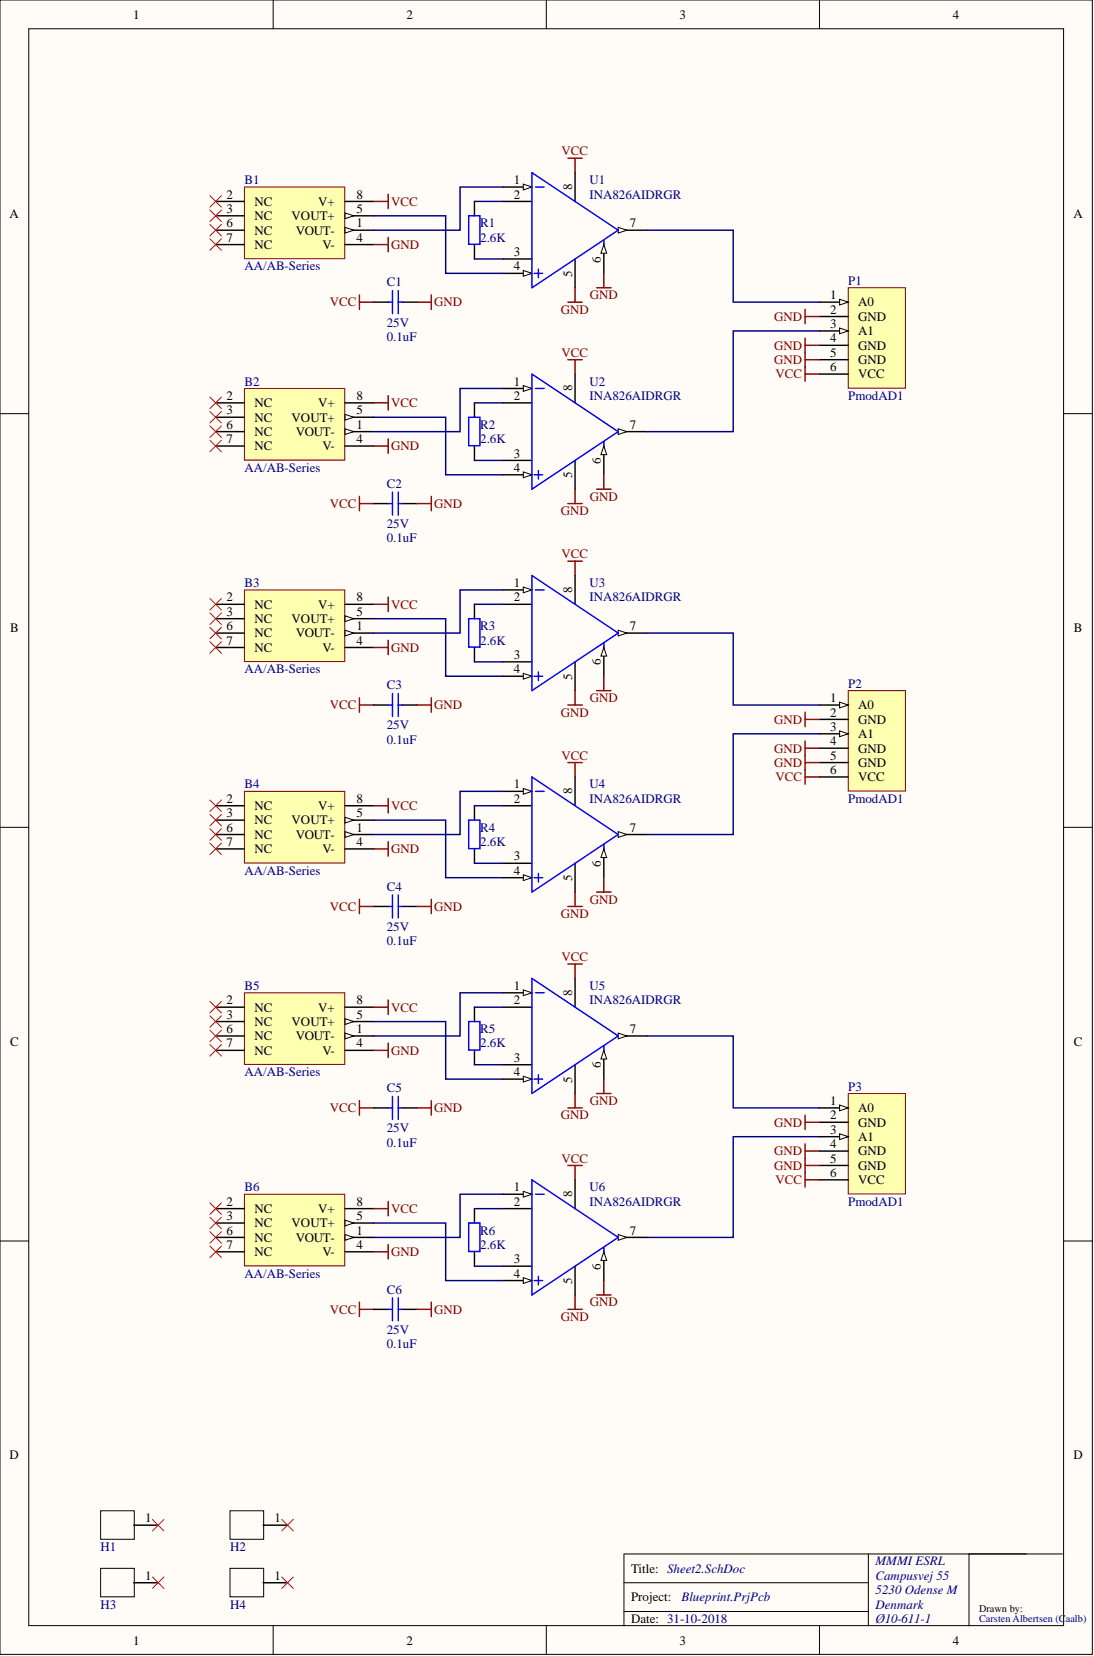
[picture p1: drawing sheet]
<svg xmlns="http://www.w3.org/2000/svg" width="193mm" height="292mm" viewBox="0 0 193 292" stroke-linecap="round" stroke-linejoin="round" font-family="sans-serif">
<defs><g id="words">
<g font-size="2.3">
<text x="23.5" y="3.3">1</text>
<text x="71.7" y="3.3">2</text>
<text x="119.9" y="3.3">3</text>
<text x="168" y="3.3">4</text>
<text x="39.9" y="35">2</text>
<text x="62.9" y="35">8</text>
<text x="90.7" y="35">2</text>
<text x="90.7" y="32.5">1</text>
<text x="100.9" y="33.5" transform="rotate(-90 100.9 33.5)">8</text>
<text x="1.7" y="38.5">A</text>
<text x="39.9" y="37.6">3</text>
<text x="39.9" y="40.1">6</text>
<text x="44.9" y="36.3">NC</text>
<text x="44.9" y="38.8">NC</text>
<text x="44.9" y="41.4">NC</text>
<text x="51.4" y="38.8">VOUT+</text>
<text x="52.2" y="41.4">VOUT-</text>
<text x="56.1" y="36.3">V+</text>
<text x="62.9" y="40.1">1</text>
<text x="62.9" y="37.6">5</text>
<text x="111.1" y="40.1">7</text>
<text x="189.3" y="38.5">A</text>
<text x="39.9" y="42.6">7</text>
<text x="44.9" y="43.9">NC</text>
<text x="56.9" y="43.9">V-</text>
<text x="62.9" y="42.6">4</text>
<text x="90.7" y="47.7">4</text>
<text x="90.7" y="45.2">3</text>
<text x="106" y="46.3" transform="rotate(-90 106 46.3)">6</text>
<text x="100.9" y="48.9" transform="rotate(-90 100.9 48.9)">5</text>
<text x="146.4" y="52.8">1</text>
<text x="146.4" y="55.3">2</text>
<text x="146.4" y="57.9">3</text>
<text x="151.4" y="54.1">A0</text>
<text x="151.4" y="56.6">GND</text>
<text x="151.4" y="59.1">A1</text>
<text x="146.4" y="60.4">4</text>
<text x="146.4" y="62.9">5</text>
<text x="146.4" y="65.5">6</text>
<text x="151.4" y="61.7">GND</text>
<text x="151.4" y="64.2">GND</text>
<text x="39.9" y="70.6">2</text>
<text x="44.9" y="71.8">NC</text>
<text x="56.1" y="71.8">V+</text>
<text x="62.9" y="70.6">8</text>
<text x="90.7" y="70.6">2</text>
<text x="90.7" y="68">1</text>
<text x="100.9" y="69" transform="rotate(-90 100.9 69)">8</text>
<text x="151.4" y="66.7">VCC</text>
<text x="39.9" y="73.1">3</text>
<text x="39.9" y="75.6">6</text>
<text x="44.9" y="74.4">NC</text>
<text x="44.9" y="76.9">NC</text>
<text x="51.4" y="74.4">VOUT+</text>
<text x="52.2" y="76.9">VOUT-</text>
<text x="62.9" y="75.6">1</text>
<text x="62.9" y="73.1">5</text>
<text x="111.1" y="75.6">7</text>
<text x="39.9" y="78.2">7</text>
<text x="44.9" y="79.4">NC</text>
<text x="56.9" y="79.4">V-</text>
<text x="62.9" y="78.2">4</text>
<text x="90.7" y="83.2">4</text>
<text x="90.7" y="80.7">3</text>
<text x="106" y="81.8" transform="rotate(-90 106 81.8)">6</text>
<text x="100.9" y="84.4" transform="rotate(-90 100.9 84.4)">5</text>
<text x="39.9" y="106.1">2</text>
<text x="44.9" y="107.4">NC</text>
<text x="56.1" y="107.4">V+</text>
<text x="62.9" y="106.1">8</text>
<text x="90.7" y="106.1">2</text>
<text x="90.7" y="103.5">1</text>
<text x="100.9" y="104.6" transform="rotate(-90 100.9 104.6)">8</text>
<text x="1.8" y="111.5">B</text>
<text x="39.9" y="108.6">3</text>
<text x="39.9" y="111.2">6</text>
<text x="39.9" y="113.7">7</text>
<text x="44.9" y="109.9">NC</text>
<text x="44.9" y="112.4">NC</text>
<text x="51.4" y="109.9">VOUT+</text>
<text x="52.2" y="112.4">VOUT-</text>
<text x="62.9" y="111.2">1</text>
<text x="62.9" y="113.7">4</text>
<text x="62.9" y="108.6">5</text>
<text x="111.1" y="111.2">7</text>
<text x="189.4" y="111.5">B</text>
<text x="44.9" y="115">NC</text>
<text x="56.9" y="115">V-</text>
<text x="90.7" y="118.8">4</text>
<text x="90.7" y="116.2">3</text>
<text x="100.9" y="119.9" transform="rotate(-90 100.9 119.9)">5</text>
<text x="106" y="117.4" transform="rotate(-90 106 117.4)">6</text>
<text x="146.4" y="123.9">1</text>
<text x="151.4" y="125.1">A0</text>
<text x="146.4" y="126.4">2</text>
<text x="146.4" y="128.9">3</text>
<text x="146.4" y="131.5">4</text>
<text x="151.4" y="127.7">GND</text>
<text x="151.4" y="130.2">A1</text>
<text x="146.4" y="134">5</text>
<text x="146.4" y="136.5">6</text>
<text x="151.4" y="132.7">GND</text>
<text x="151.4" y="135.3">GND</text>
<text x="151.4" y="137.8">VCC</text>
<text x="39.9" y="141.6">2</text>
<text x="44.9" y="142.9">NC</text>
<text x="56.1" y="142.9">V+</text>
<text x="62.9" y="141.6">8</text>
<text x="90.7" y="141.6">2</text>
<text x="90.7" y="139.1">1</text>
<text x="100.9" y="140.1" transform="rotate(-90 100.9 140.1)">8</text>
<text x="39.9" y="144.2">3</text>
<text x="39.9" y="146.7">6</text>
<text x="39.9" y="149.2">7</text>
<text x="44.9" y="145.4">NC</text>
<text x="44.9" y="148">NC</text>
<text x="51.4" y="145.4">VOUT+</text>
<text x="52.2" y="148">VOUT-</text>
<text x="62.9" y="146.7">1</text>
<text x="62.9" y="149.2">4</text>
<text x="62.9" y="144.2">5</text>
<text x="111.1" y="146.7">7</text>
<text x="44.9" y="150.5">NC</text>
<text x="56.9" y="150.5">V-</text>
<text x="90.7" y="154.3">4</text>
<text x="90.7" y="151.8">3</text>
<text x="100.9" y="155.4" transform="rotate(-90 100.9 155.4)">5</text>
<text x="106" y="152.9" transform="rotate(-90 106 152.9)">6</text>
<text x="39.9" y="177.1">2</text>
<text x="39.9" y="179.7">3</text>
<text x="44.9" y="178.4">NC</text>
<text x="56.1" y="178.4">V+</text>
<text x="62.9" y="179.7">5</text>
<text x="62.9" y="177.1">8</text>
<text x="90.7" y="177.1">2</text>
<text x="90.7" y="174.6">1</text>
<text x="100.9" y="175.6" transform="rotate(-90 100.9 175.6)">8</text>
<text x="1.8" y="184.5">C</text>
<text x="39.9" y="182.2">6</text>
<text x="39.9" y="184.8">7</text>
<text x="44.9" y="181">NC</text>
<text x="44.9" y="183.5">NC</text>
<text x="51.4" y="181">VOUT+</text>
<text x="52.2" y="183.5">VOUT-</text>
<text x="62.9" y="182.2">1</text>
<text x="62.9" y="184.8">4</text>
<text x="111.1" y="182.2">7</text>
<text x="189.4" y="184.5">C</text>
<text x="44.9" y="186">NC</text>
<text x="56.9" y="186">V-</text>
<text x="90.7" y="189.8">4</text>
<text x="90.7" y="187.3">3</text>
<text x="100.9" y="191" transform="rotate(-90 100.9 191)">5</text>
<text x="106" y="188.4" transform="rotate(-90 106 188.4)">6</text>
<text x="146.4" y="194.9">1</text>
<text x="146.4" y="197.5">2</text>
<text x="151.4" y="196.2">A0</text>
<text x="146.4" y="200">3</text>
<text x="146.4" y="202.5">4</text>
<text x="151.4" y="198.7">GND</text>
<text x="151.4" y="201.3">A1</text>
<text x="151.4" y="203.8">GND</text>
<text x="146.4" y="205.1">5</text>
<text x="146.4" y="207.6">6</text>
<text x="151.4" y="206.3">GND</text>
<text x="151.4" y="208.9">VCC</text>
<text x="39.9" y="212.7">2</text>
<text x="39.9" y="215.2">3</text>
<text x="44.9" y="214">NC</text>
<text x="56.1" y="214">V+</text>
<text x="62.9" y="215.2">5</text>
<text x="62.9" y="212.7">8</text>
<text x="90.7" y="212.7">2</text>
<text x="90.7" y="210.1">1</text>
<text x="100.9" y="211.2" transform="rotate(-90 100.9 211.2)">8</text>
<text x="39.9" y="217.8">6</text>
<text x="39.9" y="220.3">7</text>
<text x="44.9" y="216.5">NC</text>
<text x="44.9" y="219">NC</text>
<text x="44.9" y="221.6">NC</text>
<text x="51.4" y="216.5">VOUT+</text>
<text x="52.2" y="219">VOUT-</text>
<text x="56.9" y="221.6">V-</text>
<text x="62.9" y="217.8">1</text>
<text x="62.9" y="220.3">4</text>
<text x="111.1" y="217.8">7</text>
<text x="90.7" y="225.4">4</text>
<text x="90.7" y="222.8">3</text>
<text x="100.9" y="226.5" transform="rotate(-90 100.9 226.5)">5</text>
<text x="106" y="224" transform="rotate(-90 106 224)">6</text>
<text x="1.7" y="257.4">D</text>
<text x="189.3" y="257.4">D</text>
<text x="25.6" y="268.5">1</text>
<text x="48.4" y="268.5">1</text>
<text x="25.6" y="278.7">1</text>
<text x="48.4" y="278.7">1</text>
<text x="111.3" y="277.4">Title: Sheet2.SchDoc</text>
<text x="111.3" y="286.3">Date: 31-10-2018</text>
<text x="111.3" y="282.5">Project:</text>
<text x="23.5" y="290.1">1</text>
<text x="71.7" y="290.1">2</text>
<text x="119.9" y="290.1">3</text>
<text x="168" y="290.1">4</text>
</g>
<g font-size="2.3" fill="#800000">
<text x="99.1" y="27.4">VCC</text>
<text x="69" y="36.3">VCC</text>
<text x="69" y="43.9">GND</text>
<text x="104" y="52.8">GND</text>
<text x="58.2" y="54.1">VCC</text>
<text x="76.6" y="54.1">GND</text>
<text x="98.9" y="55.3">GND</text>
<text x="136.6" y="56.6">GND</text>
<text x="99.1" y="62.9">VCC</text>
<text x="136.6" y="61.7">GND</text>
<text x="136.6" y="64.2">GND</text>
<text x="69" y="71.8">VCC</text>
<text x="136.8" y="66.7">VCC</text>
<text x="69" y="79.4">GND</text>
<text x="58.2" y="89.6">VCC</text>
<text x="76.6" y="89.6">GND</text>
<text x="104" y="88.3">GND</text>
<text x="98.9" y="90.9">GND</text>
<text x="99.1" y="98.5">VCC</text>
<text x="69" y="107.4">VCC</text>
<text x="69" y="115">GND</text>
<text x="58.2" y="125.1">VCC</text>
<text x="76.6" y="125.1">GND</text>
<text x="104" y="123.9">GND</text>
<text x="98.9" y="126.4">GND</text>
<text x="136.6" y="127.7">GND</text>
<text x="99.1" y="134">VCC</text>
<text x="136.6" y="132.7">GND</text>
<text x="136.6" y="135.3">GND</text>
<text x="136.8" y="137.8">VCC</text>
<text x="69" y="142.9">VCC</text>
<text x="69" y="150.5">GND</text>
<text x="58.2" y="160.7">VCC</text>
<text x="76.6" y="160.7">GND</text>
<text x="98.9" y="161.9">GND</text>
<text x="104" y="159.4">GND</text>
<text x="99.1" y="169.5">VCC</text>
<text x="69" y="178.4">VCC</text>
<text x="69" y="186">GND</text>
<text x="58.2" y="196.2">VCC</text>
<text x="76.6" y="196.2">GND</text>
<text x="98.9" y="197.5">GND</text>
<text x="104" y="194.9">GND</text>
<text x="136.6" y="198.7">GND</text>
<text x="136.6" y="203.8">GND</text>
<text x="99.1" y="205.1">VCC</text>
<text x="136.6" y="206.3">GND</text>
<text x="136.8" y="208.9">VCC</text>
<text x="69" y="214">VCC</text>
<text x="69" y="221.6">GND</text>
<text x="58.2" y="231.7">VCC</text>
<text x="76.6" y="231.7">GND</text>
<text x="98.9" y="233">GND</text>
<text x="104" y="230.4">GND</text>
</g>
<g font-size="2.3" fill="#000080">
<text x="43.1" y="32.5">B1</text>
<text x="104" y="32.5">U1</text>
<text x="104" y="35">INA826AIDRGR</text>
<text x="84.7" y="40.1">R1</text>
<text x="43.1" y="47.7">AA/AB-Series</text>
<text x="84.7" y="42.6">2.6K</text>
<text x="68.2" y="50.5">C1</text>
<text x="149.6" y="50.2">P1</text>
<text x="68.2" y="57.6">25V</text>
<text x="68.2" y="60.1">0.1uF</text>
<text x="43.1" y="68">B2</text>
<text x="104" y="68">U2</text>
<text x="104" y="70.6">INA826AIDRGR</text>
<text x="149.6" y="70.6">PmodAD1</text>
<text x="84.7" y="75.6">R2</text>
<text x="43.1" y="83.2">AA/AB-Series</text>
<text x="84.7" y="78.2">2.6K</text>
<text x="68.2" y="86">C2</text>
<text x="68.2" y="95.7">0.1uF</text>
<text x="68.2" y="93.1">25V</text>
<text x="43.1" y="103.5">B3</text>
<text x="104" y="103.5">U3</text>
<text x="104" y="106.1">INA826AIDRGR</text>
<text x="84.7" y="113.7">2.6K</text>
<text x="84.7" y="111.2">R3</text>
<text x="43.1" y="118.8">AA/AB-Series</text>
<text x="68.2" y="121.6">C3</text>
<text x="149.6" y="121.3">P2</text>
<text x="68.2" y="131.2">0.1uF</text>
<text x="68.2" y="128.7">25V</text>
<text x="43.1" y="139.1">B4</text>
<text x="104" y="139.1">U4</text>
<text x="104" y="141.6">INA826AIDRGR</text>
<text x="149.6" y="141.6">PmodAD1</text>
<text x="84.7" y="149.2">2.6K</text>
<text x="84.7" y="146.7">R4</text>
<text x="43.1" y="154.3">AA/AB-Series</text>
<text x="68.2" y="157.1">C4</text>
<text x="68.2" y="166.7">0.1uF</text>
<text x="68.2" y="164.2">25V</text>
<text x="43.1" y="174.6">B5</text>
<text x="104" y="174.6">U5</text>
<text x="104" y="177.1">INA826AIDRGR</text>
<text x="84.7" y="184.8">2.6K</text>
<text x="84.7" y="182.2">R5</text>
<text x="43.1" y="189.8">AA/AB-Series</text>
<text x="68.2" y="192.6">C5</text>
<text x="149.6" y="192.4">P3</text>
<text x="68.2" y="202.3">0.1uF</text>
<text x="68.2" y="199.7">25V</text>
<text x="43.1" y="210.1">B6</text>
<text x="104" y="210.1">U6</text>
<text x="104" y="212.7">INA826AIDRGR</text>
<text x="149.6" y="212.7">PmodAD1</text>
<text x="84.7" y="220.3">2.6K</text>
<text x="84.7" y="217.8">R6</text>
<text x="43.1" y="225.4">AA/AB-Series</text>
<text x="68.2" y="228.2">C6</text>
<text x="68.2" y="237.8">0.1uF</text>
<text x="68.2" y="235.3">25V</text>
<text x="17.8" y="273.6">H1</text>
<text x="40.6" y="273.6">H2</text>
<text x="154.4" y="276.1">MMMI ESRL</text>
<text x="154.4" y="278.7">Campusvej 55</text>
<text x="154.4" y="281.2">5230 Odense M</text>
<text x="17.8" y="283.7">H3</text>
<text x="40.6" y="283.7">H4</text>
<text x="120.2" y="282.5">Blueprint.PrjPcb</text>
<text x="154.4" y="283.7">Denmark</text>
<text x="154.4" y="286.3">Ø10-611-1</text>
</g>
<text font-size="1.8" x="172.7" y="284.4">Drawn by:</text>
<text font-size="1.8" fill="#000080" x="172.7" y="286.2">Carsten Albertsen (Caalb)</text>
</g></defs>
<g fill="#fffcf8" stroke="#000" stroke-width=".18">
<path d="M0 0h192.7v291.8h-192.7z"/>
<path d="M5.1 5.1h182.5v281.6h-182.5z"/>
</g>
<g fill="none" stroke="#000" stroke-width=".18">
<path d="M48.2 0v5.1M96.4 0v5.1M144.5 0v5.1M0 73h5.1M187.7 73h5M0 145.9h5.1M187.7 145.9h5M0 218.9h5.1M187.7 218.9h5M110.1 279.2h43.1M153.2 274.1v12.7M181.1 274.1h-71v12.7"/>
<path d="M187.4 274.1h-16.5v12.7M48.2 286.8v5.1M96.4 286.8v5.1M110.1 284.3h43.1M144.5 286.8v5.1"/>
</g>
<path d="M43.1 33h17.7v12.6h-17.7z" fill="#ffffb0" stroke="#800000" stroke-width=".18"/>
<path d="M60.9 40.6h5" fill="none" stroke="#000" stroke-width=".25"/>
<path d="M60.9 40.1l1.5 .5-1.5 .5z" fill="#fffcf8"/>
<path d="M60.9 40.1l1.5 .5-1.5 .5z" fill="none" stroke="#000" stroke-width=".18"/>
<path d="M38 35.5h5.1M38 38.1h5.1M60.9 38.1h5M60.9 43.1h5" fill="none" stroke="#000" stroke-width=".25"/>
<path d="M60.9 37.6l1.5 .5-1.5 .5z" fill="#fffcf8"/>
<path d="M60.9 37.6l1.5 .5-1.5 .5z" fill="none" stroke="#000" stroke-width=".18"/>
<path d="M60.9 35.5h5M88.8 35.5h5M88.8 33h5M38 40.6h5.1M38 43.1h5.1" fill="none" stroke="#000" stroke-width=".25"/>
<path d="M92.3 32.5l1.5 .5-1.5 .5z" fill="#fffcf8"/>
<path d="M92.3 32.5l1.5 .5-1.5 .5z" fill="none" stroke="#000" stroke-width=".18"/>
<path d="M88.8 48.2h5" fill="none" stroke="#000" stroke-width=".25"/>
<path d="M92.3 47.7l1.5 .5-1.5 .5z" fill="#fffcf8"/>
<path d="M92.3 47.7l1.5 .5-1.5 .5z" fill="none" stroke="#000" stroke-width=".18"/>
<path d="M101.4 45.7v5.1M106.5 43.1v5.1" fill="none" stroke="#000" stroke-width=".25"/>
<path d="M106.5 43.1l.5 1.6h-1z" fill="#fffcf8"/>
<path d="M106.5 43.1l.5 1.6h-1z" fill="none" stroke="#000" stroke-width=".18"/>
<path d="M109 40.6h5.1" fill="none" stroke="#000" stroke-width=".25"/>
<path d="M109 40.1l1.6 .5-1.6 .5z" fill="#fffcf8"/>
<path d="M109 40.1l1.6 .5-1.6 .5z" fill="none" stroke="#000" stroke-width=".18"/>
<path d="M83.7 35.5v2.6M101.4 30.5v5M65.9 53.3h2.6M71 53.3h2.5M83.7 43.1v2.6M88.8 45.7h5" fill="none" stroke="#000" stroke-width=".25"/>
<path d="M82.7 38.1h1.9v5h-1.9zM93.8 30.5l15.2 10.1-15.2 10.2zM94.5 33h1.5M68.5 53.3h.7M69.2 51.3v4M70.2 51.3v4M70.2 53.3h.8M94.2 48.2h1.5M95 47.5v1.5M106.5 42.4v.7" fill="none" stroke="#00f" stroke-width=".25"/>
<path d="M65.9 38.1h12.7v10.1h10.2M83.7 35.5h5.1M88.8 33h-7.7v7.6h-15.2M83.7 45.7h5.1" fill="none" stroke="#000080" stroke-width=".25"/>
<g fill="none" stroke="#800000" stroke-width=".25">
<path d="M65.9 35.5h2.6M68.5 34.3v2.5M100.2 27.9h2.5M101.4 27.9v2.6M63.4 53.3h2.5M63.4 52v2.6M65.9 43.1h2.6M68.5 41.9v2.5M73.5 53.3h2.6M76.1 52v2.6M100.2 53.3h2.5M101.4 50.8v2.5"/>
<path d="M105.2 50.8h2.6M106.5 48.2v2.6"/>
</g>
<path d="M37 34.5l2.1 2M37 37.1l2.1 2M37 39.6l2.1 2M39.1 34.5l-2.1 2M39.1 37.1l-2.1 2M39.1 39.6l-2.1 2M37 42.1l2.1 2.1M39.1 42.1l-2.1 2.1" fill="none" stroke="#f00" stroke-width=".18"/>
<path d="M43.1 68.5h17.7v12.7h-17.7z" fill="#ffffb0" stroke="#800000" stroke-width=".18"/>
<path d="M60.9 76.1h5" fill="none" stroke="#000" stroke-width=".25"/>
<path d="M60.9 75.6l1.5 .5-1.5 .5z" fill="#fffcf8"/>
<path d="M60.9 75.6l1.5 .5-1.5 .5z" fill="none" stroke="#000" stroke-width=".18"/>
<path d="M38 71.1h5.1M38 73.6h5.1M60.9 73.6h5M60.9 78.7h5" fill="none" stroke="#000" stroke-width=".25"/>
<path d="M60.9 73.1l1.5 .5-1.5 .5z" fill="#fffcf8"/>
<path d="M60.9 73.1l1.5 .5-1.5 .5z" fill="none" stroke="#000" stroke-width=".18"/>
<path d="M38 76.1h5.1M38 78.7h5.1M60.9 71.1h5M88.8 71.1h5M88.8 68.5h5" fill="none" stroke="#000" stroke-width=".25"/>
<path d="M92.3 68l1.5 .5-1.5 .5z" fill="#fffcf8"/>
<path d="M92.3 68l1.5 .5-1.5 .5z" fill="none" stroke="#000" stroke-width=".18"/>
<path d="M88.8 83.8h5" fill="none" stroke="#000" stroke-width=".25"/>
<path d="M92.3 83.2l1.5 .6-1.5 .5z" fill="#fffcf8"/>
<path d="M92.3 83.2l1.5 .6-1.5 .5z" fill="none" stroke="#000" stroke-width=".18"/>
<path d="M106.5 78.7v5.1M101.4 81.2v5.1" fill="none" stroke="#000" stroke-width=".25"/>
<path d="M106.5 78.7l.5 1.5h-1z" fill="#fffcf8"/>
<path d="M106.5 78.7l.5 1.5h-1z" fill="none" stroke="#000" stroke-width=".18"/>
<path d="M109 76.1h5.1" fill="none" stroke="#000" stroke-width=".25"/>
<path d="M109 75.6l1.6 .5-1.6 .5z" fill="#fffcf8"/>
<path d="M109 75.6l1.6 .5-1.6 .5z" fill="none" stroke="#000" stroke-width=".18"/>
<path d="M83.7 71.1v2.5M83.7 78.7v2.5M101.4 66v5.1M65.9 88.8h2.6M71 88.8h2.5M88.8 81.2h5" fill="none" stroke="#000" stroke-width=".25"/>
<path d="M82.7 73.6h1.9v5h-1.9zM93.8 66l15.2 10.1-15.2 10.2zM94.5 68.5h1.5M106.5 77.9v.8M68.5 88.8h.7M69.2 86.8v4.1M70.2 86.8v4.1M70.2 88.8h.8M94.2 83.8h1.5M95 83v1.5" fill="none" stroke="#00f" stroke-width=".25"/>
<path d="M65.9 73.6h12.7v10.2h10.2M83.7 71.1h5.1M88.8 68.5h-7.7v7.6h-15.2M83.7 81.2h5.1" fill="none" stroke="#000080" stroke-width=".25"/>
<g fill="none" stroke="#800000" stroke-width=".25">
<path d="M65.9 71.1h2.6M65.9 78.7h2.6M68.5 69.8v2.5M68.5 77.4v2.5M100.2 63.4h2.5M101.4 63.4v2.6M63.4 88.8h2.5M63.4 87.6v2.5M73.5 88.8h2.6M76.1 87.6v2.5M100.2 88.8h2.5M101.4 86.3v2.5"/>
<path d="M105.2 86.3h2.6M106.5 83.8v2.5"/>
</g>
<path d="M37 70l2.1 2.1M37 72.6l2.1 2M37 75.1l2.1 2.1M37 77.7l2.1 2M39.1 70l-2.1 2.1M39.1 72.6l-2.1 2M39.1 75.1l-2.1 2.1M39.1 77.7l-2.1 2" fill="none" stroke="#f00" stroke-width=".18"/>
<path d="M43.1 104.1h17.7v12.6h-17.7z" fill="#ffffb0" stroke="#800000" stroke-width=".18"/>
<path d="M60.9 111.7h5" fill="none" stroke="#000" stroke-width=".25"/>
<path d="M60.9 111.2l1.5 .5-1.5 .5z" fill="#fffcf8"/>
<path d="M60.9 111.2l1.5 .5-1.5 .5z" fill="none" stroke="#000" stroke-width=".18"/>
<path d="M38 106.6h5.1M38 109.1h5.1M60.9 109.1h5M60.9 114.2h5" fill="none" stroke="#000" stroke-width=".25"/>
<path d="M60.9 108.6l1.5 .5-1.5 .5z" fill="#fffcf8"/>
<path d="M60.9 108.6l1.5 .5-1.5 .5z" fill="none" stroke="#000" stroke-width=".18"/>
<path d="M38 111.7h5.1M38 114.2h5.1M60.9 106.6h5M88.8 106.6h5M88.8 104.1h5" fill="none" stroke="#000" stroke-width=".25"/>
<path d="M92.3 103.5l1.5 .6-1.5 .5z" fill="#fffcf8"/>
<path d="M92.3 103.5l1.5 .6-1.5 .5z" fill="none" stroke="#000" stroke-width=".18"/>
<path d="M88.8 119.3h5" fill="none" stroke="#000" stroke-width=".25"/>
<path d="M92.3 118.8l1.5 .5-1.5 .5z" fill="#fffcf8"/>
<path d="M92.3 118.8l1.5 .5-1.5 .5z" fill="none" stroke="#000" stroke-width=".18"/>
<path d="M101.4 116.7v5.1M106.5 114.2v5.1" fill="none" stroke="#000" stroke-width=".25"/>
<path d="M106.5 114.2l.5 1.5h-1z" fill="#fffcf8"/>
<path d="M106.5 114.2l.5 1.5h-1z" fill="none" stroke="#000" stroke-width=".18"/>
<path d="M109 111.7h5.1" fill="none" stroke="#000" stroke-width=".25"/>
<path d="M109 111.2l1.6 .5-1.6 .5z" fill="#fffcf8"/>
<path d="M109 111.2l1.6 .5-1.6 .5z" fill="none" stroke="#000" stroke-width=".18"/>
<path d="M83.7 106.6v2.5M83.7 114.2v2.5M88.8 116.7h5M101.4 101.5v5.1M65.9 124.4h2.6M71 124.4h2.5" fill="none" stroke="#000" stroke-width=".25"/>
<path d="M82.7 109.1h1.9v5.1h-1.9zM93.8 101.5l15.2 10.2-15.2 10.1zM94.2 119.3h1.5M94.5 104.1h1.5M95 118.5v1.5M106.5 113.4v.8M68.5 124.4h.7M69.2 122.3v4.1M70.2 122.3v4.1M70.2 124.4h.8" fill="none" stroke="#00f" stroke-width=".25"/>
<path d="M65.9 109.1h12.7v10.2h10.2M83.7 106.6h5.1M83.7 116.7h5.1M88.8 104.1h-7.7v7.6h-15.2" fill="none" stroke="#000080" stroke-width=".25"/>
<g fill="none" stroke="#800000" stroke-width=".25">
<path d="M100.2 99h2.5M101.4 99v2.5M65.9 106.6h2.6M65.9 114.2h2.6M68.5 105.3v2.6M68.5 112.9v2.6M106.5 119.3v2.5M63.4 124.4h2.5M63.4 123.1v2.5M73.5 124.4h2.6M76.1 123.1v2.5M100.2 124.4h2.5"/>
<path d="M101.4 121.8v2.6M105.2 121.8h2.6"/>
</g>
<path d="M37 105.6l2.1 2M37 108.1l2.1 2M37 110.7l2.1 2M37 113.2l2.1 2M39.1 105.6l-2.1 2M39.1 108.1l-2.1 2M39.1 110.7l-2.1 2M39.1 113.2l-2.1 2" fill="none" stroke="#f00" stroke-width=".18"/>
<path d="M43.1 139.6h17.7v12.6h-17.7z" fill="#ffffb0" stroke="#800000" stroke-width=".18"/>
<path d="M60.9 147.2h5" fill="none" stroke="#000" stroke-width=".25"/>
<path d="M60.9 146.7l1.5 .5-1.5 .5z" fill="#fffcf8"/>
<path d="M60.9 146.7l1.5 .5-1.5 .5z" fill="none" stroke="#000" stroke-width=".18"/>
<path d="M38 142.1h5.1M38 144.7h5.1M60.9 144.7h5M60.9 149.7h5" fill="none" stroke="#000" stroke-width=".25"/>
<path d="M60.9 144.2l1.5 .5-1.5 .5z" fill="#fffcf8"/>
<path d="M60.9 144.2l1.5 .5-1.5 .5z" fill="none" stroke="#000" stroke-width=".18"/>
<path d="M88.8 139.6h5M38 147.2h5.1M38 149.7h5.1M60.9 142.1h5M88.8 142.1h5" fill="none" stroke="#000" stroke-width=".25"/>
<path d="M92.3 139.1l1.5 .5-1.5 .5z" fill="#fffcf8"/>
<path d="M92.3 139.1l1.5 .5-1.5 .5z" fill="none" stroke="#000" stroke-width=".18"/>
<path d="M88.8 154.8h5" fill="none" stroke="#000" stroke-width=".25"/>
<path d="M92.3 154.3l1.5 .5-1.5 .5z" fill="#fffcf8"/>
<path d="M92.3 154.3l1.5 .5-1.5 .5z" fill="none" stroke="#000" stroke-width=".18"/>
<path d="M101.4 152.3v5.1M106.5 149.7v5.1" fill="none" stroke="#000" stroke-width=".25"/>
<path d="M106.5 149.7l.5 1.6h-1z" fill="#fffcf8"/>
<path d="M106.5 149.7l.5 1.6h-1z" fill="none" stroke="#000" stroke-width=".18"/>
<path d="M109 147.2h5.1" fill="none" stroke="#000" stroke-width=".25"/>
<path d="M109 146.7l1.6 .5-1.6 .5z" fill="#fffcf8"/>
<path d="M109 146.7l1.6 .5-1.6 .5z" fill="none" stroke="#000" stroke-width=".18"/>
<path d="M101.4 137v5.1M65.9 159.9h2.6M71 159.9h2.5M83.7 142.1v2.6M83.7 149.7v2.6M88.8 152.3h5" fill="none" stroke="#000" stroke-width=".25"/>
<path d="M93.8 137l15.2 10.2-15.2 10.2zM94.5 139.6h1.5M68.5 159.9h.7M69.2 157.9v4M70.2 157.9v4M70.2 159.9h.8M82.7 144.7h1.9v5h-1.9zM94.2 154.8h1.5M95 154.1v1.5M106.5 149v.7" fill="none" stroke="#00f" stroke-width=".25"/>
<path d="M88.8 139.6h-7.7v7.6h-15.2M65.9 144.7h12.7v10.1h10.2M83.7 142.1h5.1M83.7 152.3h5.1" fill="none" stroke="#000080" stroke-width=".25"/>
<g fill="none" stroke="#800000" stroke-width=".25">
<path d="M100.2 134.5h2.5M101.4 134.5v2.5M63.4 159.9h2.5M63.4 158.6v2.6M65.9 142.1h2.6M65.9 149.7h2.6M68.5 140.9v2.5M68.5 148.5v2.5M73.5 159.9h2.6M76.1 158.6v2.6M100.2 159.9h2.5M101.4 157.4v2.5"/>
<path d="M105.2 157.4h2.6M106.5 154.8v2.6"/>
</g>
<path d="M37 141.1l2.1 2M37 143.6l2.1 2.1M37 146.2l2.1 2M37 148.7l2.1 2.1M39.1 141.1l-2.1 2M39.1 143.6l-2.1 2.1M39.1 146.2l-2.1 2M39.1 148.7l-2.1 2.1" fill="none" stroke="#f00" stroke-width=".18"/>
<path d="M43.1 175.1h17.7v12.7h-17.7z" fill="#ffffb0" stroke="#800000" stroke-width=".18"/>
<path d="M60.9 182.7h5" fill="none" stroke="#000" stroke-width=".25"/>
<path d="M60.9 182.2l1.5 .5-1.5 .5z" fill="#fffcf8"/>
<path d="M60.9 182.2l1.5 .5-1.5 .5z" fill="none" stroke="#000" stroke-width=".18"/>
<path d="M38 177.7h5.1M38 180.2h5.1M60.9 180.2h5M60.9 185.3h5" fill="none" stroke="#000" stroke-width=".25"/>
<path d="M60.9 179.7l1.5 .5-1.5 .5z" fill="#fffcf8"/>
<path d="M60.9 179.7l1.5 .5-1.5 .5z" fill="none" stroke="#000" stroke-width=".18"/>
<path d="M60.9 177.7h5M88.8 177.7h5M88.8 175.1h5M38 182.7h5.1M38 185.3h5.1" fill="none" stroke="#000" stroke-width=".25"/>
<path d="M92.3 174.6l1.5 .5-1.5 .5z" fill="#fffcf8"/>
<path d="M92.3 174.6l1.5 .5-1.5 .5z" fill="none" stroke="#000" stroke-width=".18"/>
<path d="M88.8 190.3h5" fill="none" stroke="#000" stroke-width=".25"/>
<path d="M92.3 189.8l1.5 .5-1.5 .6z" fill="#fffcf8"/>
<path d="M92.3 189.8l1.5 .5-1.5 .6z" fill="none" stroke="#000" stroke-width=".18"/>
<path d="M101.4 187.8v5.1M106.5 185.3v5" fill="none" stroke="#000" stroke-width=".25"/>
<path d="M106.5 185.3l.5 1.5h-1z" fill="#fffcf8"/>
<path d="M106.5 185.3l.5 1.5h-1z" fill="none" stroke="#000" stroke-width=".18"/>
<path d="M109 182.7h5.1" fill="none" stroke="#000" stroke-width=".25"/>
<path d="M109 182.2l1.6 .5-1.6 .5z" fill="#fffcf8"/>
<path d="M109 182.2l1.6 .5-1.6 .5z" fill="none" stroke="#000" stroke-width=".18"/>
<path d="M83.7 177.7v2.5M101.4 172.6v5.1M65.9 195.4h2.6M71 195.4h2.5M83.7 185.3v2.5M88.8 187.8h5" fill="none" stroke="#000" stroke-width=".25"/>
<path d="M93.8 172.6l15.2 10.1-15.2 10.2zM94.5 175.1h1.5M68.5 195.4h.7M69.2 193.4v4.1M70.2 193.4v4.1M70.2 195.4h.8M82.7 180.2h1.9v5h-1.9zM94.2 190.3h1.5M95 189.6v1.5M106.5 184.5v.8" fill="none" stroke="#00f" stroke-width=".25"/>
<path d="M83.7 177.7h5.1M88.8 175.1h-7.7v7.6h-15.2M65.9 180.2h12.7v10.1h10.2M83.7 187.8h5.1" fill="none" stroke="#000080" stroke-width=".25"/>
<g fill="none" stroke="#800000" stroke-width=".25">
<path d="M65.9 177.7h2.6M68.5 176.4v2.5M100.2 170h2.5M101.4 170v2.6M63.4 195.4h2.5M63.4 194.2v2.5M65.9 185.3h2.6M68.5 184v2.5M73.5 195.4h2.6M76.1 194.2v2.5M100.2 195.4h2.5M101.4 192.9v2.5"/>
<path d="M105.2 192.9h2.6M106.5 190.3v2.6"/>
</g>
<path d="M37 176.6l2.1 2.1M37 179.2l2.1 2M39.1 176.6l-2.1 2.1M39.1 179.2l-2.1 2M37 181.7l2.1 2M37 184.3l2.1 2M39.1 181.7l-2.1 2M39.1 184.3l-2.1 2" fill="none" stroke="#f00" stroke-width=".18"/>
<path d="M43.1 210.7h17.7v12.6h-17.7z" fill="#ffffb0" stroke="#800000" stroke-width=".18"/>
<path d="M60.9 218.3h5" fill="none" stroke="#000" stroke-width=".25"/>
<path d="M60.9 217.8l1.5 .5-1.5 .5z" fill="#fffcf8"/>
<path d="M60.9 217.8l1.5 .5-1.5 .5z" fill="none" stroke="#000" stroke-width=".18"/>
<path d="M38 213.2h5.1M38 215.7h5.1M60.9 215.7h5M60.9 220.8h5" fill="none" stroke="#000" stroke-width=".25"/>
<path d="M60.9 215.2l1.5 .5-1.5 .5z" fill="#fffcf8"/>
<path d="M60.9 215.2l1.5 .5-1.5 .5z" fill="none" stroke="#000" stroke-width=".18"/>
<path d="M38 218.3h5.1M60.9 213.2h5M88.8 213.2h5M88.8 210.7h5M38 220.8h5.1" fill="none" stroke="#000" stroke-width=".25"/>
<path d="M92.3 210.1l1.5 .6-1.5 .5z" fill="#fffcf8"/>
<path d="M92.3 210.1l1.5 .6-1.5 .5z" fill="none" stroke="#000" stroke-width=".18"/>
<path d="M88.8 225.9h5" fill="none" stroke="#000" stroke-width=".25"/>
<path d="M92.3 225.4l1.5 .5-1.5 .5z" fill="#fffcf8"/>
<path d="M92.3 225.4l1.5 .5-1.5 .5z" fill="none" stroke="#000" stroke-width=".18"/>
<path d="M101.4 223.3v5.1M106.5 220.8v5.1" fill="none" stroke="#000" stroke-width=".25"/>
<path d="M106.5 220.8l.5 1.5h-1z" fill="#fffcf8"/>
<path d="M106.5 220.8l.5 1.5h-1z" fill="none" stroke="#000" stroke-width=".18"/>
<path d="M109 218.3h5.1" fill="none" stroke="#000" stroke-width=".25"/>
<path d="M109 217.8l1.6 .5-1.6 .5z" fill="#fffcf8"/>
<path d="M109 217.8l1.6 .5-1.6 .5z" fill="none" stroke="#000" stroke-width=".18"/>
<path d="M83.7 213.2v2.5M101.4 208.1v5.1M65.9 231h2.6M71 231h2.5M83.7 220.8v2.5M88.8 223.3h5" fill="none" stroke="#000" stroke-width=".25"/>
<path d="M82.7 215.7h1.9v5.1h-1.9zM93.8 208.1l15.2 10.2-15.2 10.1zM94.5 210.7h1.5M68.5 231h.7M69.2 228.9v4.1M70.2 228.9v4.1M70.2 231h.8M94.2 225.9h1.5M95 225.1v1.5M106.5 220v.8" fill="none" stroke="#00f" stroke-width=".25"/>
<path d="M65.9 215.7h12.7v10.2h10.2M83.7 213.2h5.1M88.8 210.7h-7.7v7.6h-15.2M83.7 223.3h5.1" fill="none" stroke="#000080" stroke-width=".25"/>
<g fill="none" stroke="#800000" stroke-width=".25">
<path d="M65.9 213.2h2.6M68.5 211.9v2.6M68.5 219.5v2.6M100.2 205.6h2.5M101.4 205.6v2.5M63.4 231h2.5M63.4 229.7v2.5M65.9 220.8h2.6M73.5 231h2.6M76.1 229.7v2.5M100.2 231h2.5M101.4 228.4v2.6"/>
<path d="M105.2 228.4h2.6M106.5 225.9v2.5"/>
</g>
<path d="M37 212.2l2.1 2M37 214.7l2.1 2M37 217.2l2.1 2.1M37 219.8l2.1 2M39.1 212.2l-2.1 2M39.1 214.7l-2.1 2M39.1 217.2l-2.1 2.1M39.1 219.8l-2.1 2" fill="none" stroke="#f00" stroke-width=".18"/>
<path d="M149.6 50.8h10.1v17.7h-10.1z" fill="#ffffb0" stroke="#800000" stroke-width=".18"/>
<path d="M144.5 53.3h5.1" fill="none" stroke="#000" stroke-width=".25"/>
<path d="M148.1 52.8l1.5 .5-1.5 .5z" fill="#fffcf8"/>
<path d="M148.1 52.8l1.5 .5-1.5 .5z" fill="none" stroke="#000" stroke-width=".18"/>
<path d="M144.5 55.8h5.1M144.5 58.4h5.1" fill="none" stroke="#000" stroke-width=".25"/>
<path d="M148.1 57.9l1.5 .5-1.5 .5z" fill="#fffcf8"/>
<path d="M148.1 57.9l1.5 .5-1.5 .5z" fill="none" stroke="#000" stroke-width=".18"/>
<path d="M144.5 60.9h5.1M144.5 63.4h5.1M144.5 66h5.1" fill="none" stroke="#000" stroke-width=".25"/>
<path d="M142 54.6v2.5M142 59.6v7.7M142 55.8h2.5M142 60.9h2.5M142 63.4h2.5M142 66h2.5" fill="none" stroke="#800000" stroke-width=".25"/>
<path d="M114.1 40.6h15.2v12.7h15.2M144.5 58.4h-15.2v17.7h-15.2" fill="none" stroke="#000080" stroke-width=".25"/>
<path d="M149.6 121.8h10.1v17.7h-10.1z" fill="#ffffb0" stroke="#800000" stroke-width=".18"/>
<path d="M144.5 124.4h5.1" fill="none" stroke="#000" stroke-width=".25"/>
<path d="M148.1 123.9l1.5 .5-1.5 .5z" fill="#fffcf8"/>
<path d="M148.1 123.9l1.5 .5-1.5 .5z" fill="none" stroke="#000" stroke-width=".18"/>
<path d="M144.5 126.9h5.1M144.5 129.4h5.1" fill="none" stroke="#000" stroke-width=".25"/>
<path d="M148.1 128.9l1.5 .5-1.5 .5z" fill="#fffcf8"/>
<path d="M148.1 128.9l1.5 .5-1.5 .5z" fill="none" stroke="#000" stroke-width=".18"/>
<path d="M144.5 132h5.1M144.5 134.5h5.1M144.5 137h5.1" fill="none" stroke="#000" stroke-width=".25"/>
<path d="M142 125.6v2.6M142 130.7v7.6M142 126.9h2.5M142 132h2.5M142 134.5h2.5M142 137h2.5" fill="none" stroke="#800000" stroke-width=".25"/>
<path d="M114.1 111.7h15.2v12.7h15.2M144.5 129.4h-15.2v17.8h-15.2" fill="none" stroke="#000080" stroke-width=".25"/>
<path d="M149.6 192.9h10.1v17.7h-10.1z" fill="#ffffb0" stroke="#800000" stroke-width=".18"/>
<path d="M144.5 195.4h5.1" fill="none" stroke="#000" stroke-width=".25"/>
<path d="M148.1 194.9l1.5 .5-1.5 .5z" fill="#fffcf8"/>
<path d="M148.1 194.9l1.5 .5-1.5 .5z" fill="none" stroke="#000" stroke-width=".18"/>
<path d="M144.5 198h5.1M144.5 200.5h5.1" fill="none" stroke="#000" stroke-width=".25"/>
<path d="M148.1 200l1.5 .5-1.5 .5z" fill="#fffcf8"/>
<path d="M148.1 200l1.5 .5-1.5 .5zM17.8 266.5h5.9v5h-5.9zM17.8 276.6h5.9v5.1h-5.9zM40.6 266.5h5.9v5h-5.9zM40.6 276.6h5.9v5.1h-5.9z" fill="none" stroke="#000" stroke-width=".18"/>
<path d="M144.5 203h5.1M144.5 205.6h5.1M144.5 208.1h5.1M23.6 269h4.3M23.6 279.2h4.3M46.4 269h4.3M46.4 279.2h4.3" fill="none" stroke="#000" stroke-width=".25"/>
<path d="M142 196.7v2.5M142 198h2.5M142 201.8v7.6M142 203h2.5M142 205.6h2.5M142 208.1h2.5" fill="none" stroke="#800000" stroke-width=".25"/>
<path d="M114.1 182.7h15.2v12.7h15.2M144.5 200.5h-15.2v17.8h-15.2" fill="none" stroke="#000080" stroke-width=".25"/>
<path d="M26.9 268l2 2M26.9 278.2l2 2M28.9 268l-2 2M28.9 278.2l-2 2M49.7 268l2 2M49.7 278.2l2 2M51.7 268l-2 2M51.7 278.2l-2 2" fill="none" stroke="#f00" stroke-width=".18"/>
<use href="#words"/>
</svg>
